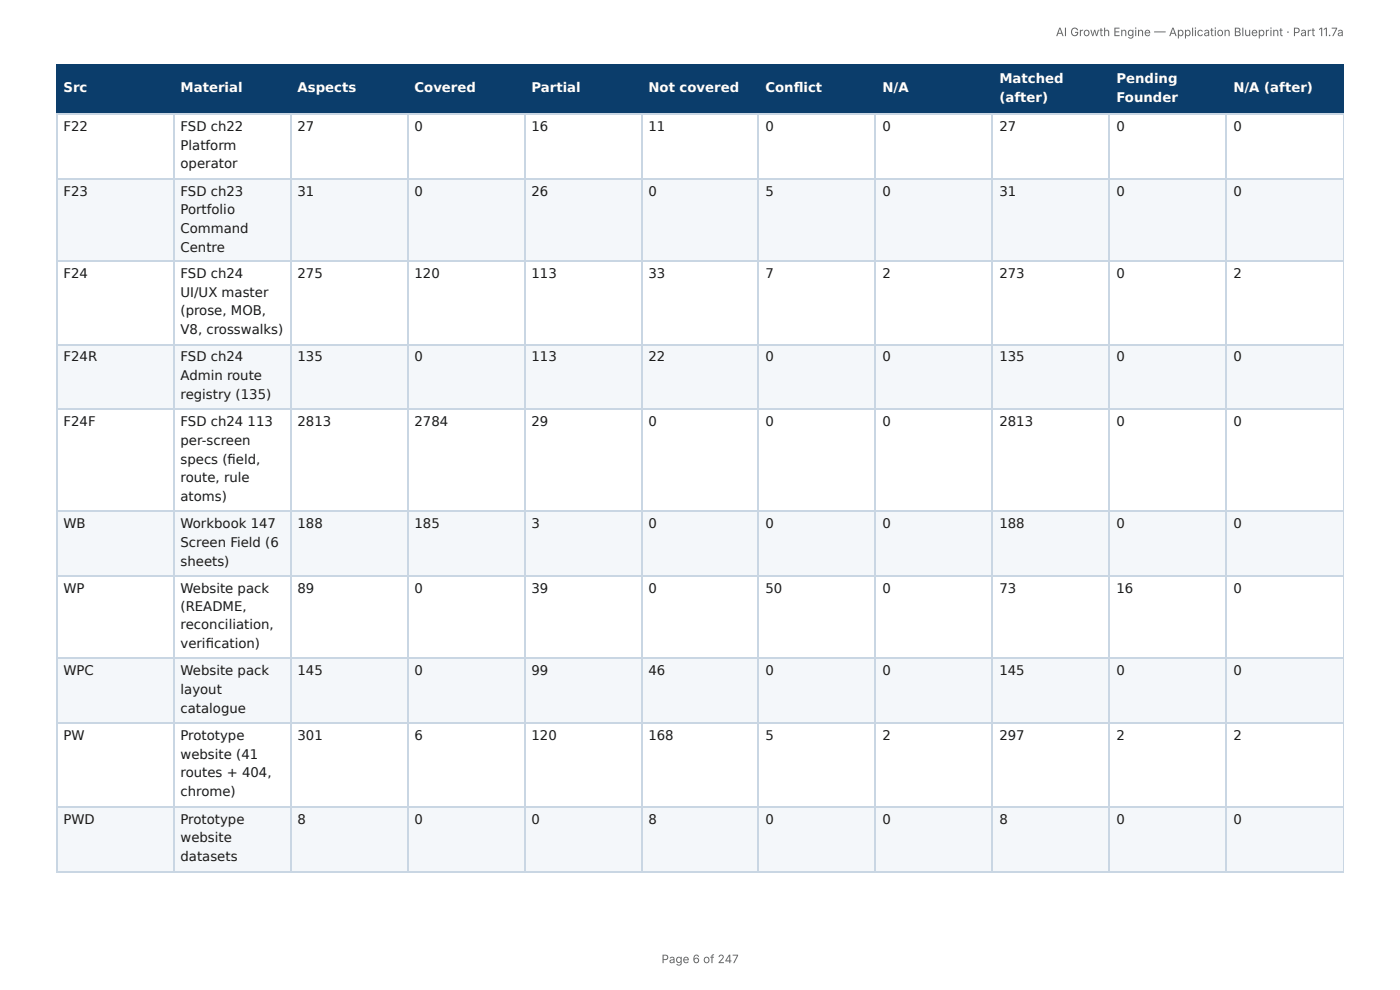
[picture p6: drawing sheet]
<svg xmlns="http://www.w3.org/2000/svg" width="297mm" height="210mm" viewBox="0 0 297 210" stroke-linecap="round" stroke-linejoin="round" font-family="sans-serif">
<defs><g id="words">
<g font-size="2.8" fill="#fff">
<text x="212.3" y="17.7">Matched</text>
<text x="237.1" y="17.7">Pending</text>
<text x="13.5" y="19.6">Src</text>
<text x="38.3" y="19.6">Material</text>
<text x="63.2" y="19.6">Aspects</text>
<text x="88" y="19.6">Covered</text>
<text x="112.9" y="19.6">Partial</text>
<text x="137.7" y="19.6">Not covered</text>
<text x="162.6" y="19.6">Confl ict</text>
<text x="187.4" y="19.6">N/A</text>
<text x="212.3" y="21.7">(after)</text>
<text x="237.1" y="21.7">Founder</text>
<text x="262" y="19.6">N/A (after)</text>
</g>
<g font-size="2.8" fill="#1a1a1a">
<text x="13.5" y="27.8">F22</text>
<text x="38.3" y="27.8">FSD ch22</text>
<text x="63.2" y="27.8">27</text>
<text x="88" y="27.8">0</text>
<text x="112.9" y="27.8">16</text>
<text x="137.7" y="27.8">11</text>
<text x="162.6" y="27.8">0</text>
<text x="187.4" y="27.8">0</text>
<text x="212.3" y="27.8">27</text>
<text x="237.1" y="27.8">0</text>
<text x="262" y="27.8">0</text>
<text x="38.3" y="31.8">Platform</text>
<text x="38.3" y="35.7">operator</text>
<text x="13.5" y="41.5">F23</text>
<text x="38.3" y="41.5">FSD ch23</text>
<text x="63.2" y="41.5">31</text>
<text x="88" y="41.5">0</text>
<text x="112.9" y="41.5">26</text>
<text x="137.7" y="41.5">0</text>
<text x="162.6" y="41.5">5</text>
<text x="187.4" y="41.5">0</text>
<text x="212.3" y="41.5">31</text>
<text x="237.1" y="41.5">0</text>
<text x="262" y="41.5">0</text>
<text x="38.3" y="45.5">Portfolio</text>
<text x="38.3" y="49.5">Command</text>
<text x="38.3" y="53.4">Centre</text>
<text x="13.5" y="59">F24</text>
<text x="38.3" y="59">FSD ch24</text>
<text x="63.2" y="59">275</text>
<text x="88" y="59">120</text>
<text x="112.9" y="59">113</text>
<text x="137.7" y="59">33</text>
<text x="162.6" y="59">7</text>
<text x="187.4" y="59">2</text>
<text x="212.3" y="59">273</text>
<text x="237.1" y="59">0</text>
<text x="262" y="59">2</text>
<text x="38.3" y="63">UI/UX master</text>
<text x="38.3" y="66.9">(prose, MOB,</text>
<text x="38.3" y="70.9">V8, crosswalks)</text>
<text x="13.5" y="76.7">F24R</text>
<text x="38.3" y="76.7">FSD ch24</text>
<text x="63.2" y="76.7">135</text>
<text x="88" y="76.7">0</text>
<text x="112.9" y="76.7">113</text>
<text x="137.7" y="76.7">22</text>
<text x="162.6" y="76.7">0</text>
<text x="187.4" y="76.7">0</text>
<text x="212.3" y="76.7">135</text>
<text x="237.1" y="76.7">0</text>
<text x="262" y="76.7">0</text>
<text x="38.3" y="80.7">Admin route</text>
<text x="38.3" y="84.7">registry (135)</text>
<text x="13.5" y="90.5">F24F</text>
<text x="38.3" y="90.5">FSD ch24</text>
<text x="38.3" y="94.5">per-screen</text>
<text x="52.6" y="90.5">113</text>
<text x="63.2" y="90.5">2813</text>
<text x="88" y="90.5">2784</text>
<text x="112.9" y="90.5">29</text>
<text x="137.7" y="90.5">0</text>
<text x="162.6" y="90.5">0</text>
<text x="187.4" y="90.5">0</text>
<text x="212.3" y="90.5">2813</text>
<text x="237.1" y="90.5">0</text>
<text x="262" y="90.5">0</text>
<text x="38.3" y="98.4">specs (fi eld,</text>
<text x="38.3" y="102.4">route, rule</text>
<text x="38.3" y="106.4">atoms)</text>
<text x="13.5" y="112.2">WB</text>
<text x="38.3" y="112.2">Workbook 147</text>
<text x="63.2" y="112.2">188</text>
<text x="88" y="112.2">185</text>
<text x="112.9" y="112.2">3</text>
<text x="137.7" y="112.2">0</text>
<text x="162.6" y="112.2">0</text>
<text x="187.4" y="112.2">0</text>
<text x="212.3" y="112.2">188</text>
<text x="237.1" y="112.2">0</text>
<text x="262" y="112.2">0</text>
<text x="38.3" y="116.2">Screen Field (6</text>
<text x="13.5" y="125.9">WP</text>
<text x="38.3" y="120.1">sheets)</text>
<text x="38.3" y="125.9">Website pack</text>
<text x="63.2" y="125.9">89</text>
<text x="88" y="125.9">0</text>
<text x="112.9" y="125.9">39</text>
<text x="137.7" y="125.9">0</text>
<text x="162.6" y="125.9">50</text>
<text x="187.4" y="125.9">0</text>
<text x="212.3" y="125.9">73</text>
<text x="237.1" y="125.9">16</text>
<text x="262" y="125.9">0</text>
<text x="38.3" y="129.6">(README,</text>
<text x="38.3" y="133.6">reconciliation,</text>
<text x="38.3" y="137.6">verifi cation)</text>
<text x="13.5" y="143.4">WPC</text>
<text x="38.3" y="143.4">Website pack</text>
<text x="63.2" y="143.4">145</text>
<text x="88" y="143.4">0</text>
<text x="112.9" y="143.4">99</text>
<text x="137.7" y="143.4">46</text>
<text x="162.6" y="143.4">0</text>
<text x="187.4" y="143.4">0</text>
<text x="212.3" y="143.4">145</text>
<text x="237.1" y="143.4">0</text>
<text x="262" y="143.4">0</text>
<text x="38.3" y="147.4">layout</text>
<text x="38.3" y="151.3">catalogue</text>
<text x="13.5" y="157.2">PW</text>
<text x="38.3" y="157.2">Prototype</text>
<text x="38.3" y="161.1">website (41</text>
<text x="63.2" y="157.2">301</text>
<text x="88" y="157.2">6</text>
<text x="112.9" y="157.2">120</text>
<text x="137.7" y="157.2">168</text>
<text x="162.6" y="157.2">5</text>
<text x="187.4" y="157.2">2</text>
<text x="212.3" y="157.2">297</text>
<text x="237.1" y="157.2">2</text>
<text x="262" y="157.2">2</text>
<text x="38.3" y="165.1">routes + 404,</text>
<text x="38.3" y="169.1">chrome)</text>
<text x="13.5" y="174.9">PWD</text>
<text x="38.3" y="174.9">Prototype</text>
<text x="38.3" y="178.9">website</text>
<text x="63.2" y="174.9">8</text>
<text x="88" y="174.9">0</text>
<text x="112.9" y="174.9">0</text>
<text x="137.7" y="174.9">8</text>
<text x="162.6" y="174.9">0</text>
<text x="187.4" y="174.9">0</text>
<text x="212.3" y="174.9">8</text>
<text x="237.1" y="174.9">0</text>
<text x="262" y="174.9">0</text>
<text x="38.3" y="182.8">datasets</text>
</g>
<g font-size="2.5" fill="#666">
<text x="224.3" y="7.7">AI Growth Engine — Application Blueprint · Part 11.7a</text>
<text x="140.5" y="204.5">Page 6 of 247</text>
</g>
</g></defs>
<g fill="#0b3d6b">
<path d="M12.2 14h24.6v10.1h-24.6z"/>
<path d="M36.8 14h24.8v10.1h-24.8z"/>
<path d="M61.6 14h24.9v10.1h-24.9z"/>
<path d="M86.5 14h24.9v10.1h-24.9z"/>
<path d="M111.4 14h24.9v10.1h-24.9z"/>
<path d="M136.3 14h24.8v10.1h-24.8z"/>
<path d="M161.1 14h24.9v10.1h-24.9z"/>
<path d="M186 14h24.9v10.1h-24.9z"/>
<path d="M210.9 14h24.8v10.1h-24.8z"/>
<path d="M235.7 14h24.9v10.1h-24.9z"/>
<path d="M260.6 14h24.8v10.1h-24.8z"/>
</g>
<g fill="#f4f7fa">
<path d="M12.2 37.8h24.6v17.8h-24.6z"/>
<path d="M36.8 37.8h24.8v17.8h-24.8z"/>
<path d="M61.6 37.8h24.9v17.8h-24.9z"/>
<path d="M86.5 37.8h24.9v17.8h-24.9z"/>
<path d="M111.4 37.8h24.9v17.8h-24.9z"/>
<path d="M136.3 37.8h24.8v17.8h-24.8z"/>
<path d="M161.1 37.8h24.9v17.8h-24.9z"/>
<path d="M186 37.8h24.9v17.8h-24.9z"/>
<path d="M210.9 37.8h24.8v17.8h-24.8z"/>
<path d="M235.7 37.8h24.9v17.8h-24.9z"/>
<path d="M260.6 37.8h24.8v17.8h-24.8z"/>
<path d="M12.2 73.3h24.6v13.7h-24.6z"/>
<path d="M36.8 73.3h24.8v13.7h-24.8z"/>
<path d="M61.6 73.3h24.9v13.7h-24.9z"/>
<path d="M86.5 73.3h24.9v13.7h-24.9z"/>
<path d="M111.4 73.3h24.9v13.7h-24.9z"/>
<path d="M136.3 73.3h24.8v13.7h-24.8z"/>
<path d="M161.1 73.3h24.9v13.7h-24.9z"/>
<path d="M186 73.3h24.9v13.7h-24.9z"/>
<path d="M210.9 73.3h24.8v13.7h-24.8z"/>
<path d="M235.7 73.3h24.9v13.7h-24.9z"/>
<path d="M260.6 73.3h24.8v13.7h-24.8z"/>
<path d="M12.2 108.5h24.6v13.7h-24.6z"/>
<path d="M36.8 108.5h24.8v13.7h-24.8z"/>
<path d="M61.6 108.5h24.9v13.7h-24.9z"/>
<path d="M86.5 108.5h24.9v13.7h-24.9z"/>
<path d="M111.4 108.5h24.9v13.7h-24.9z"/>
<path d="M136.3 108.5h24.8v13.7h-24.8z"/>
<path d="M161.1 108.5h24.9v13.7h-24.9z"/>
<path d="M186 108.5h24.9v13.7h-24.9z"/>
<path d="M210.9 108.5h24.8v13.7h-24.8z"/>
<path d="M235.7 108.5h24.9v13.7h-24.9z"/>
<path d="M260.6 108.5h24.8v13.7h-24.8z"/>
<path d="M12.2 140h24.6v13.7h-24.6z"/>
<path d="M36.8 140h24.8v13.7h-24.8z"/>
<path d="M61.6 140h24.9v13.7h-24.9z"/>
<path d="M86.5 140h24.9v13.7h-24.9z"/>
<path d="M111.4 140h24.9v13.7h-24.9z"/>
<path d="M136.3 140h24.8v13.7h-24.8z"/>
<path d="M161.1 140h24.9v13.7h-24.9z"/>
<path d="M186 140h24.9v13.7h-24.9z"/>
<path d="M210.9 140h24.8v13.7h-24.8z"/>
<path d="M235.7 140h24.9v13.7h-24.9z"/>
<path d="M260.6 140h24.8v13.7h-24.8z"/>
<path d="M12.2 171.2h24.6v13.7h-24.6z"/>
<path d="M36.8 171.2h24.8v13.7h-24.8z"/>
<path d="M61.6 171.2h24.9v13.7h-24.9z"/>
<path d="M86.5 171.2h24.9v13.7h-24.9z"/>
<path d="M111.4 171.2h24.9v13.7h-24.9z"/>
<path d="M136.3 171.2h24.8v13.7h-24.8z"/>
<path d="M161.1 171.2h24.9v13.7h-24.9z"/>
<path d="M186 171.2h24.9v13.7h-24.9z"/>
<path d="M210.9 171.2h24.8v13.7h-24.8z"/>
<path d="M235.7 171.2h24.9v13.7h-24.9z"/>
<path d="M260.6 171.2h24.8v13.7h-24.8z"/>
</g>
<g fill="none" stroke="#0b3d6b" stroke-width=".26">
<path d="M11.9 13.9h273.5M12 13.8v10.5M36.9 13.8v10.5M61.8 13.8v10.5M86.7 13.8v10.5M111.5 13.8v10.5M136.4 13.8v10.5M161 13.8v10.5M185.9 13.8v10.5M210.7 13.8v10.5M235.6 13.8v10.5M260.5 13.8v10.5"/>
<path d="M11.9 24.2h273.5"/>
</g>
<path d="M285.3 13.8v10.5" fill="none" stroke="#0b3d6b" stroke-width=".21"/>
<g fill="none" stroke="#c9d6e3" stroke-width=".26">
<path d="M11.9 24.2h273.5M11.9 38h273.5M12 24.3v160.6M36.9 24.3v160.6M61.8 24.3v160.6M86.7 24.3v160.6M111.5 24.3v160.6M136.4 24.3v160.6M161 24.3v160.6M185.9 24.3v160.6M210.7 24.3v160.6M235.6 24.3v160.6"/>
<path d="M260.5 24.3v160.6M11.9 55.4h273.5M11.9 73.2h273.5M11.9 86.9h273.5M11.9 108.6h273.5M11.9 122.4h273.5M11.9 139.8h273.5M11.9 153.6h273.5M11.9 171.3h273.5M11.9 185.1h273.5"/>
</g>
<path d="M285.3 24.3v160.6" fill="none" stroke="#c9d6e3" stroke-width=".21"/>
<use href="#words"/>
</svg>
